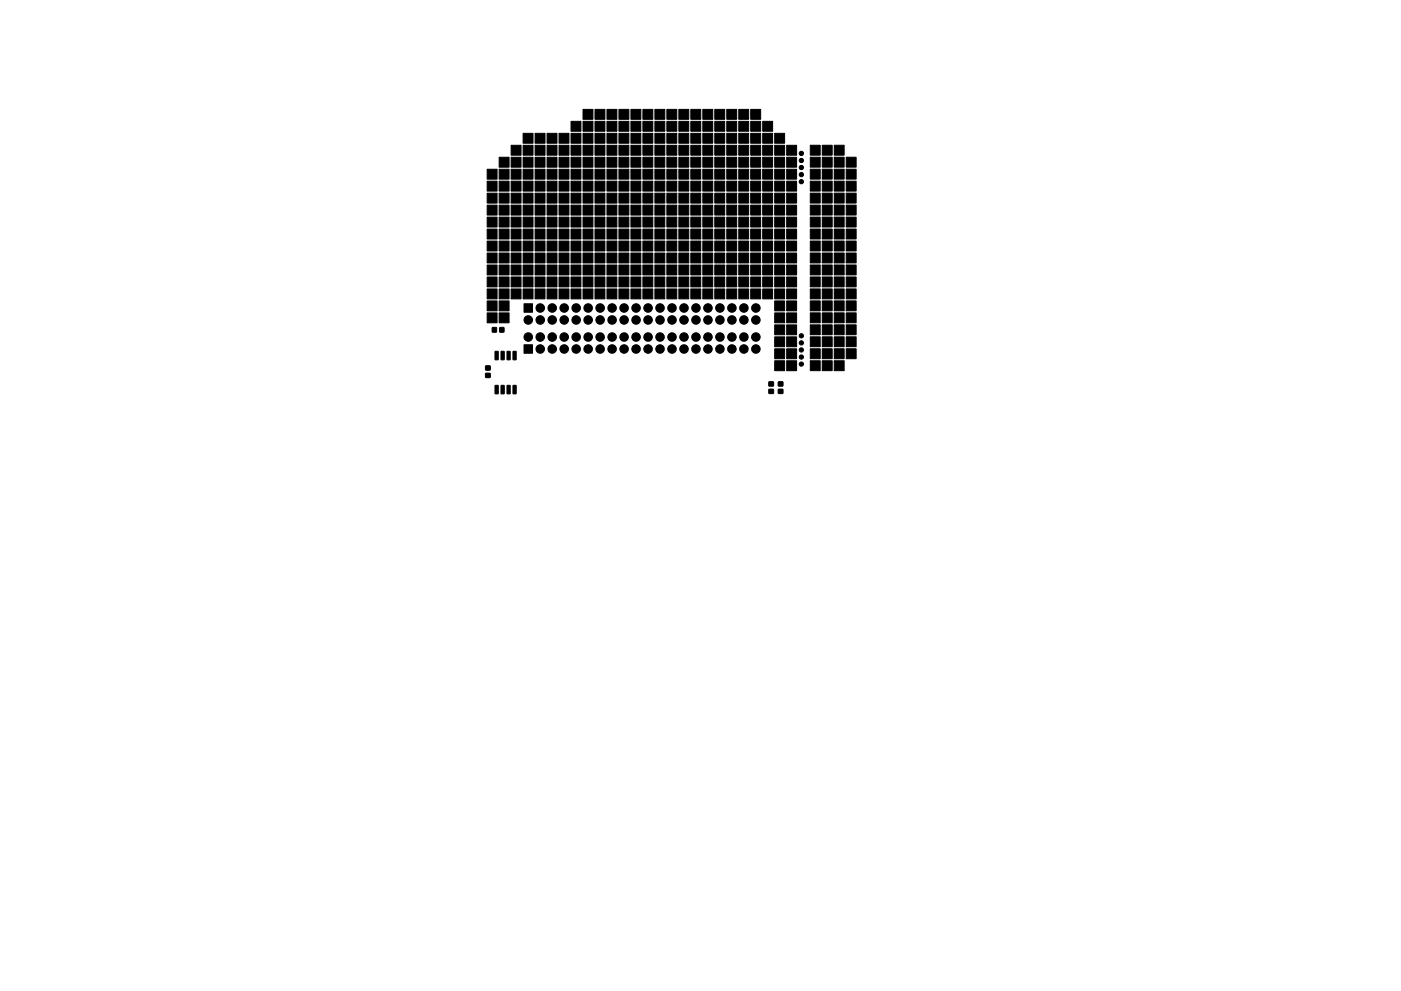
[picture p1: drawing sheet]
<svg xmlns="http://www.w3.org/2000/svg" width="297mm" height="210mm" viewBox="0 0 297 210" stroke-linecap="round" stroke-linejoin="round" font-family="sans-serif">
<g fill="#000" stroke="#000" stroke-width=".21">
<path d="M103.3 35.9h2.1v2.1h-2.1zM105.8 35.9h2.1v2.1h-2.1zM105.8 33.4h2.1v2.1h-2.1zM108.4 35.9h2.1v2.1h-2.1zM108.4 33.4h2.1v2.1h-2.1zM108.4 30.8h2.1v2.1h-2.1zM110.9 35.9h2.1v2.1h-2.1zM110.9 33.4h2.1v2.1h-2.1zM110.9 30.8h2.1v2.1h-2.1zM110.9 28.3h2.1v2.1h-2.1zM113.4 35.9h2.2v2.1h-2.2zM113.4 33.4h2.2v2.1h-2.2z"/>
<path d="M113.4 30.8h2.2v2.1h-2.2zM113.4 28.3h2.2v2.1h-2.2zM116 35.9h2.1v2.1h-2.1zM116 33.4h2.1v2.1h-2.1zM116 30.8h2.1v2.1h-2.1zM116 28.3h2.1v2.1h-2.1zM118.5 35.9h2.1v2.1h-2.1zM118.5 33.4h2.1v2.1h-2.1zM118.5 30.8h2.1v2.1h-2.1zM118.5 28.3h2.1v2.1h-2.1zM121.1 35.9h2.1v2.1h-2.1zM121.1 33.4h2.1v2.1h-2.1z"/>
<path d="M121.1 30.8h2.1v2.1h-2.1zM121.1 28.3h2.1v2.1h-2.1zM121.1 25.7h2.1v2.1h-2.1zM123.6 35.9h2.1v2.1h-2.1zM123.6 33.4h2.1v2.1h-2.1zM123.6 30.8h2.1v2.1h-2.1zM123.6 28.3h2.1v2.1h-2.1zM123.6 25.7h2.1v2.1h-2.1zM123.6 23.2h2.1v2.1h-2.1zM126.1 35.9h2.2v2.1h-2.2zM126.1 33.4h2.2v2.1h-2.2zM126.1 30.8h2.2v2.1h-2.2z"/>
<path d="M126.1 28.3h2.2v2.1h-2.2zM126.1 25.7h2.2v2.1h-2.2zM126.1 23.2h2.2v2.1h-2.2zM128.7 35.9h2.1v2.1h-2.1zM128.7 33.4h2.1v2.1h-2.1zM128.7 30.8h2.1v2.1h-2.1zM128.7 28.3h2.1v2.1h-2.1zM128.7 25.7h2.1v2.1h-2.1zM128.7 23.2h2.1v2.1h-2.1zM131.2 35.9h2.1v2.1h-2.1zM131.2 33.4h2.1v2.1h-2.1zM131.2 30.8h2.1v2.1h-2.1z"/>
<path d="M131.2 28.3h2.1v2.1h-2.1zM131.2 25.7h2.1v2.1h-2.1zM131.2 23.2h2.1v2.1h-2.1zM133.8 35.9h2.1v2.1h-2.1zM133.8 33.4h2.1v2.1h-2.1zM133.8 30.8h2.1v2.1h-2.1zM133.8 28.3h2.1v2.1h-2.1zM133.8 25.7h2.1v2.1h-2.1zM133.8 23.2h2.1v2.1h-2.1zM136.3 35.9h2.1v2.1h-2.1zM136.3 33.4h2.1v2.1h-2.1zM136.3 30.8h2.1v2.1h-2.1z"/>
<path d="M136.3 28.3h2.1v2.1h-2.1zM136.3 25.7h2.1v2.1h-2.1zM136.3 23.2h2.1v2.1h-2.1zM138.8 35.9h2.2v2.1h-2.2zM138.8 33.4h2.2v2.1h-2.2zM138.8 30.8h2.2v2.1h-2.2zM138.8 28.3h2.2v2.1h-2.2zM138.8 25.7h2.2v2.1h-2.2zM138.8 23.2h2.2v2.1h-2.2zM141.4 35.9h2.1v2.1h-2.1zM141.4 33.4h2.1v2.1h-2.1zM141.4 30.8h2.1v2.1h-2.1z"/>
<path d="M141.4 28.3h2.1v2.1h-2.1zM141.4 25.7h2.1v2.1h-2.1zM141.4 23.2h2.1v2.1h-2.1zM143.9 35.9h2.1v2.1h-2.1zM143.9 33.4h2.1v2.1h-2.1zM143.9 30.8h2.1v2.1h-2.1zM143.9 28.3h2.1v2.1h-2.1zM143.9 25.7h2.1v2.1h-2.1zM143.9 23.2h2.1v2.1h-2.1zM146.5 35.9h2.1v2.1h-2.1zM146.5 33.4h2.1v2.1h-2.1zM146.5 30.8h2.1v2.1h-2.1z"/>
<path d="M146.5 28.3h2.1v2.1h-2.1zM146.5 25.7h2.1v2.1h-2.1zM146.5 23.2h2.1v2.1h-2.1zM149 35.9h2.1v2.1h-2.1zM149 33.4h2.1v2.1h-2.1zM149 30.8h2.1v2.1h-2.1zM149 28.3h2.1v2.1h-2.1zM149 25.7h2.1v2.1h-2.1zM149 23.2h2.1v2.1h-2.1zM151.5 35.9h2.2v2.1h-2.2zM151.5 33.4h2.2v2.1h-2.2zM151.5 30.8h2.2v2.1h-2.2z"/>
<path d="M151.5 28.3h2.2v2.1h-2.2zM151.5 25.7h2.2v2.1h-2.2zM151.5 23.2h2.2v2.1h-2.2zM154.1 35.9h2.1v2.1h-2.1zM154.1 33.4h2.1v2.1h-2.1zM154.1 30.8h2.1v2.1h-2.1zM154.1 28.3h2.1v2.1h-2.1zM154.1 25.7h2.1v2.1h-2.1zM154.1 23.2h2.1v2.1h-2.1zM156.6 35.9h2.1v2.1h-2.1zM156.6 33.4h2.1v2.1h-2.1zM156.6 30.8h2.1v2.1h-2.1z"/>
<path d="M156.6 28.3h2.1v2.1h-2.1zM156.6 25.7h2.1v2.1h-2.1zM156.6 23.2h2.1v2.1h-2.1zM159.2 35.9h2.1v2.1h-2.1zM159.2 33.4h2.1v2.1h-2.1zM159.2 30.8h2.1v2.1h-2.1zM159.2 28.3h2.1v2.1h-2.1zM159.2 25.7h2.1v2.1h-2.1zM159.2 23.2h2.1v2.1h-2.1zM161.7 35.9h2.1v2.1h-2.1zM161.7 33.4h2.1v2.1h-2.1zM161.7 30.8h2.1v2.1h-2.1z"/>
<path d="M161.7 28.3h2.1v2.1h-2.1zM161.7 25.7h2.1v2.1h-2.1zM164.2 35.9h2.2v2.1h-2.2zM164.2 33.4h2.2v2.1h-2.2zM164.2 30.8h2.2v2.1h-2.2zM164.2 28.3h2.2v2.1h-2.2zM166.8 35.9h2.1v2.1h-2.1zM166.8 33.4h2.1v2.1h-2.1zM166.8 30.8h2.1v2.1h-2.1zM171.8 35.9h2.1v2.1h-2.1zM171.8 33.4h2.1v2.1h-2.1zM171.8 30.8h2.1v2.1h-2.1z"/>
<path d="M174.3 35.9h2.1v2.1h-2.1zM174.3 33.4h2.1v2.1h-2.1zM174.3 30.8h2.1v2.1h-2.1zM176.9 35.9h2.1v2.1h-2.1zM176.9 33.4h2.1v2.1h-2.1zM176.9 30.8h2.1v2.1h-2.1zM179.4 35.9h2.1v2.1h-2.1zM179.4 33.4h2.1v2.1h-2.1zM103.3 56.2h2.1v2.1h-2.1zM103.3 53.7h2.1v2.1h-2.1zM103.3 51.1h2.1v2.1h-2.1zM103.3 48.6h2.1v2.1h-2.1z"/>
<path d="M103.3 46.1h2.1v2.1h-2.1zM103.3 43.5h2.1v2.1h-2.1zM103.3 41h2.1v2.1h-2.1zM103.3 38.4h2.1v2.1h-2.1zM105.8 56.2h2.1v2.1h-2.1zM105.8 53.7h2.1v2.1h-2.1zM105.8 51.1h2.1v2.1h-2.1zM105.8 48.6h2.1v2.1h-2.1zM105.8 46.1h2.1v2.1h-2.1zM105.8 43.5h2.1v2.1h-2.1zM105.8 41h2.1v2.1h-2.1zM105.8 38.4h2.1v2.1h-2.1z"/>
<path d="M108.4 56.2h2.1v2.1h-2.1zM108.4 53.7h2.1v2.1h-2.1zM108.4 51.1h2.1v2.1h-2.1zM108.4 48.6h2.1v2.1h-2.1zM108.4 46.1h2.1v2.1h-2.1zM108.4 43.5h2.1v2.1h-2.1zM108.4 41h2.1v2.1h-2.1zM108.4 38.4h2.1v2.1h-2.1zM110.9 56.2h2.1v2.1h-2.1zM110.9 53.7h2.1v2.1h-2.1zM110.9 51.1h2.1v2.1h-2.1zM110.9 48.6h2.1v2.1h-2.1z"/>
<path d="M110.9 46.1h2.1v2.1h-2.1zM110.9 43.5h2.1v2.1h-2.1zM110.9 41h2.1v2.1h-2.1zM110.9 38.4h2.1v2.1h-2.1zM113.4 56.2h2.2v2.1h-2.2zM113.4 53.7h2.2v2.1h-2.2zM113.4 51.1h2.2v2.1h-2.2zM113.4 48.6h2.2v2.1h-2.2zM113.4 46.1h2.2v2.1h-2.2zM113.4 43.5h2.2v2.1h-2.2zM113.4 41h2.2v2.1h-2.2zM113.4 38.4h2.2v2.1h-2.2z"/>
<path d="M116 56.2h2.1v2.1h-2.1zM116 53.7h2.1v2.1h-2.1zM116 51.1h2.1v2.1h-2.1zM116 48.6h2.1v2.1h-2.1zM116 46.1h2.1v2.1h-2.1zM116 43.5h2.1v2.1h-2.1zM116 41h2.1v2.1h-2.1zM116 38.4h2.1v2.1h-2.1zM118.5 56.2h2.1v2.1h-2.1zM118.5 53.7h2.1v2.1h-2.1zM118.5 51.1h2.1v2.1h-2.1zM118.5 48.6h2.1v2.1h-2.1z"/>
<path d="M118.5 46.1h2.1v2.1h-2.1zM118.5 43.5h2.1v2.1h-2.1zM118.5 41h2.1v2.1h-2.1zM118.5 38.4h2.1v2.1h-2.1zM121.1 56.2h2.1v2.1h-2.1zM121.1 53.7h2.1v2.1h-2.1zM121.1 51.1h2.1v2.1h-2.1zM121.1 48.6h2.1v2.1h-2.1zM121.1 46.1h2.1v2.1h-2.1zM121.1 43.5h2.1v2.1h-2.1zM121.1 41h2.1v2.1h-2.1zM121.1 38.4h2.1v2.1h-2.1z"/>
<path d="M123.6 56.2h2.1v2.1h-2.1zM123.6 53.7h2.1v2.1h-2.1zM123.6 51.1h2.1v2.1h-2.1zM123.6 48.6h2.1v2.1h-2.1zM123.6 46.1h2.1v2.1h-2.1zM123.6 43.5h2.1v2.1h-2.1zM123.6 41h2.1v2.1h-2.1zM123.6 38.4h2.1v2.1h-2.1zM126.1 56.2h2.2v2.1h-2.2zM126.1 53.7h2.2v2.1h-2.2zM126.1 51.1h2.2v2.1h-2.2zM126.1 48.6h2.2v2.1h-2.2z"/>
<path d="M126.1 46.1h2.2v2.1h-2.2zM126.1 43.5h2.2v2.1h-2.2zM126.1 41h2.2v2.1h-2.2zM126.1 38.4h2.2v2.1h-2.2zM128.7 56.2h2.1v2.1h-2.1zM128.7 53.7h2.1v2.1h-2.1zM128.7 51.1h2.1v2.1h-2.1zM128.7 48.6h2.1v2.1h-2.1zM128.7 46.1h2.1v2.1h-2.1zM128.7 43.5h2.1v2.1h-2.1zM128.7 41h2.1v2.1h-2.1zM128.7 38.4h2.1v2.1h-2.1z"/>
<path d="M131.2 56.2h2.1v2.1h-2.1zM131.2 53.7h2.1v2.1h-2.1zM131.2 51.1h2.1v2.1h-2.1zM131.2 48.6h2.1v2.1h-2.1zM131.2 46.1h2.1v2.1h-2.1zM131.2 43.5h2.1v2.1h-2.1zM131.2 41h2.1v2.1h-2.1zM131.2 38.4h2.1v2.1h-2.1zM133.8 56.2h2.1v2.1h-2.1zM133.8 53.7h2.1v2.1h-2.1zM133.8 51.1h2.1v2.1h-2.1zM133.8 48.6h2.1v2.1h-2.1z"/>
<path d="M133.8 46.1h2.1v2.1h-2.1zM133.8 43.5h2.1v2.1h-2.1zM133.8 41h2.1v2.1h-2.1zM133.8 38.4h2.1v2.1h-2.1zM136.3 56.2h2.1v2.1h-2.1zM136.3 53.7h2.1v2.1h-2.1zM136.3 51.1h2.1v2.1h-2.1zM136.3 48.6h2.1v2.1h-2.1zM136.3 46.1h2.1v2.1h-2.1zM136.3 43.5h2.1v2.1h-2.1zM136.3 41h2.1v2.1h-2.1zM136.3 38.4h2.1v2.1h-2.1z"/>
<path d="M138.8 56.2h2.2v2.1h-2.2zM138.8 53.7h2.2v2.1h-2.2zM138.8 51.1h2.2v2.1h-2.2zM138.8 48.6h2.2v2.1h-2.2zM138.8 46.1h2.2v2.1h-2.2zM138.8 43.5h2.2v2.1h-2.2zM138.8 41h2.2v2.1h-2.2zM138.8 38.4h2.2v2.1h-2.2zM141.4 56.2h2.1v2.1h-2.1zM141.4 53.7h2.1v2.1h-2.1zM141.4 51.1h2.1v2.1h-2.1zM141.4 48.6h2.1v2.1h-2.1z"/>
<path d="M141.4 46.1h2.1v2.1h-2.1zM141.4 43.5h2.1v2.1h-2.1zM141.4 41h2.1v2.1h-2.1zM141.4 38.4h2.1v2.1h-2.1zM143.9 56.2h2.1v2.1h-2.1zM143.9 53.7h2.1v2.1h-2.1zM143.9 51.1h2.1v2.1h-2.1zM143.9 48.6h2.1v2.1h-2.1zM143.9 46.1h2.1v2.1h-2.1zM143.9 43.5h2.1v2.1h-2.1zM143.9 41h2.1v2.1h-2.1zM143.9 38.4h2.1v2.1h-2.1z"/>
<path d="M146.5 56.2h2.1v2.1h-2.1zM146.5 53.7h2.1v2.1h-2.1zM146.5 51.1h2.1v2.1h-2.1zM146.5 48.6h2.1v2.1h-2.1zM146.5 46.1h2.1v2.1h-2.1zM146.5 43.5h2.1v2.1h-2.1zM146.5 41h2.1v2.1h-2.1zM146.5 38.4h2.1v2.1h-2.1zM149 56.2h2.1v2.1h-2.1zM149 53.7h2.1v2.1h-2.1zM149 51.1h2.1v2.1h-2.1zM149 48.6h2.1v2.1h-2.1z"/>
<path d="M149 46.1h2.1v2.1h-2.1zM149 43.5h2.1v2.1h-2.1zM149 41h2.1v2.1h-2.1zM149 38.4h2.1v2.1h-2.1zM151.5 56.2h2.2v2.1h-2.2zM151.5 53.7h2.2v2.1h-2.2zM151.5 51.1h2.2v2.1h-2.2zM151.5 48.6h2.2v2.1h-2.2zM151.5 46.1h2.2v2.1h-2.2zM151.5 43.5h2.2v2.1h-2.2zM151.5 41h2.2v2.1h-2.2zM151.5 38.4h2.2v2.1h-2.2z"/>
<path d="M154.1 56.2h2.1v2.1h-2.1zM154.1 53.7h2.1v2.1h-2.1zM154.1 51.1h2.1v2.1h-2.1zM154.1 48.6h2.1v2.1h-2.1zM154.1 46.1h2.1v2.1h-2.1zM154.1 43.5h2.1v2.1h-2.1zM154.1 41h2.1v2.1h-2.1zM154.1 38.4h2.1v2.1h-2.1zM156.6 56.2h2.1v2.1h-2.1zM156.6 53.7h2.1v2.1h-2.1zM156.6 51.1h2.1v2.1h-2.1zM156.6 48.6h2.1v2.1h-2.1z"/>
<path d="M156.6 46.1h2.1v2.1h-2.1zM156.6 43.5h2.1v2.1h-2.1zM156.6 41h2.1v2.1h-2.1zM156.6 38.4h2.1v2.1h-2.1zM159.2 56.2h2.1v2.1h-2.1zM159.2 53.7h2.1v2.1h-2.1zM159.2 51.1h2.1v2.1h-2.1zM159.2 48.6h2.1v2.1h-2.1zM159.2 46.1h2.1v2.1h-2.1zM159.2 43.5h2.1v2.1h-2.1zM159.2 41h2.1v2.1h-2.1zM159.2 38.4h2.1v2.1h-2.1z"/>
<path d="M161.7 56.2h2.1v2.1h-2.1zM161.7 53.7h2.1v2.1h-2.1zM161.7 51.1h2.1v2.1h-2.1zM161.7 48.6h2.1v2.1h-2.1zM161.7 46.1h2.1v2.1h-2.1zM161.7 43.5h2.1v2.1h-2.1zM161.7 41h2.1v2.1h-2.1zM161.7 38.4h2.1v2.1h-2.1zM164.2 56.2h2.2v2.1h-2.2zM164.2 53.7h2.2v2.1h-2.2zM164.2 51.1h2.2v2.1h-2.2zM164.2 48.6h2.2v2.1h-2.2z"/>
<path d="M164.2 46.1h2.2v2.1h-2.2zM164.2 43.5h2.2v2.1h-2.2zM164.2 41h2.2v2.1h-2.2zM164.2 38.4h2.2v2.1h-2.2zM166.8 56.2h2.1v2.1h-2.1zM166.8 53.7h2.1v2.1h-2.1zM166.8 51.1h2.1v2.1h-2.1zM166.8 48.6h2.1v2.1h-2.1zM166.8 46.1h2.1v2.1h-2.1zM166.8 43.5h2.1v2.1h-2.1zM166.8 41h2.1v2.1h-2.1zM166.8 38.4h2.1v2.1h-2.1z"/>
<path d="M171.8 56.2h2.1v2.1h-2.1zM171.8 53.7h2.1v2.1h-2.1zM171.8 51.1h2.1v2.1h-2.1zM171.8 48.6h2.1v2.1h-2.1zM171.8 46.1h2.1v2.1h-2.1zM171.8 43.5h2.1v2.1h-2.1zM171.8 41h2.1v2.1h-2.1zM171.8 38.4h2.1v2.1h-2.1zM174.3 56.2h2.1v2.1h-2.1zM174.3 53.7h2.1v2.1h-2.1zM174.3 51.1h2.1v2.1h-2.1zM174.3 48.6h2.1v2.1h-2.1z"/>
<path d="M174.3 46.1h2.1v2.1h-2.1zM174.3 43.5h2.1v2.1h-2.1zM174.3 41h2.1v2.1h-2.1zM174.3 38.4h2.1v2.1h-2.1zM176.9 56.2h2.1v2.1h-2.1zM176.9 53.7h2.1v2.1h-2.1zM176.9 51.1h2.1v2.1h-2.1zM176.9 48.6h2.1v2.1h-2.1zM176.9 46.1h2.1v2.1h-2.1zM176.9 43.5h2.1v2.1h-2.1zM176.9 41h2.1v2.1h-2.1zM176.9 38.4h2.1v2.1h-2.1z"/>
<path d="M179.4 56.2h2.1v2.1h-2.1zM179.4 53.7h2.1v2.1h-2.1zM179.4 51.1h2.1v2.1h-2.1zM179.4 48.6h2.1v2.1h-2.1zM179.4 46.1h2.1v2.1h-2.1zM179.4 43.5h2.1v2.1h-2.1zM179.4 41h2.1v2.1h-2.1zM179.4 38.4h2.1v2.1h-2.1zM103 79.2h.9v.9h-.9zM103 77.6h.9v.9h-.9zM104.4 69.5h.9v1h-.9zM103.3 66.4h2.1v2.1h-2.1z"/>
<path d="M103.3 63.8h2.1v2.1h-2.1zM103.3 61.3h2.1v2.1h-2.1zM103.3 58.8h2.1v2.1h-2.1zM105 74.6h.6v1.7h-.6zM106 69.5h.8v1h-.8zM106.2 74.6h.7l-.1 1.7h-.6zM105.8 66.4h2.1v2.1h-2.1zM105.8 63.8h2.1v2.1h-2.1zM105.8 61.3h2.1v2.1h-2.1zM105.8 58.8h2.1v2.1h-2.1zM107.5 74.6h.7l-.1 1.7h-.6zM108.8 74.6h.6v1.7h-.6z"/>
<path d="M108.4 61.3h2.1v2.1h-2.1zM108.4 58.8h2.1v2.1h-2.1zM111.1 73.1h1.8v1.8h-1.8zM111.1 64.4h1.8v1.8h-1.8zM110.9 61.3h2.1v2.1h-2.1zM110.9 58.8h2.1v2.1h-2.1zM113.4 61.3h2.2v2.1h-2.2zM113.4 58.8h2.2v2.1h-2.2zM116 61.3h2.1v2.1h-2.1zM116 58.8h2.1v2.1h-2.1zM118.5 61.3h2.1v2.1h-2.1zM118.5 58.8h2.1v2.1h-2.1z"/>
<path d="M121.1 61.3h2.1v2.1h-2.1zM121.1 58.8h2.1v2.1h-2.1zM123.6 61.3h2.1v2.1h-2.1zM123.6 58.8h2.1v2.1h-2.1zM126.1 61.3h2.2v2.1h-2.2zM126.1 58.8h2.2v2.1h-2.2zM128.7 61.3h2.1v2.1h-2.1zM128.7 58.8h2.1v2.1h-2.1zM131.2 61.3h2.1v2.1h-2.1zM131.2 58.8h2.1v2.1h-2.1zM133.8 61.3h2.1v2.1h-2.1zM133.8 58.8h2.1v2.1h-2.1z"/>
<path d="M136.3 61.3h2.1v2.1h-2.1zM136.3 58.8h2.1v2.1h-2.1zM138.8 61.3h2.2v2.1h-2.2zM138.8 58.8h2.2v2.1h-2.2zM141.4 61.3h2.1v2.1h-2.1zM141.4 58.8h2.1v2.1h-2.1zM143.9 61.3h2.1v2.1h-2.1zM143.9 58.8h2.1v2.1h-2.1zM146.5 61.3h2.1v2.1h-2.1zM146.5 58.8h2.1v2.1h-2.1zM149 61.3h2.1v2.1h-2.1zM149 58.8h2.1v2.1h-2.1z"/>
<path d="M151.5 61.3h2.2v2.1h-2.2zM151.5 58.8h2.2v2.1h-2.2zM154.1 61.3h2.1v2.1h-2.1zM154.1 58.8h2.1v2.1h-2.1zM156.6 61.3h2.1v2.1h-2.1zM156.6 58.8h2.1v2.1h-2.1zM159.2 61.3h2.1v2.1h-2.1zM159.2 58.8h2.1v2.1h-2.1zM161.7 61.3h2.1v2.1h-2.1zM161.7 58.8h2.1v2.1h-2.1zM164.2 76.5h2.2v2.1h-2.2zM164.2 74h2.2v2.1h-2.2z"/>
<path d="M164.2 71.5h2.2v2.1h-2.2zM164.2 68.9h2.2v2.1h-2.2zM164.2 66.4h2.2v2.1h-2.2zM164.2 63.8h2.2v2.1h-2.2zM164.2 61.3h2.2v2.1h-2.2zM164.2 58.8h2.2v2.1h-2.2zM166.8 76.5h2.1v2.1h-2.1zM166.8 74h2.1v2.1h-2.1zM166.8 71.5h2.1v2.1h-2.1zM166.8 68.9h2.1v2.1h-2.1zM166.8 66.4h2.1v2.1h-2.1zM166.8 63.8h2.1v2.1h-2.1z"/>
<path d="M166.8 61.3h2.1v2.1h-2.1zM166.8 58.8h2.1v2.1h-2.1zM171.8 76.5h2.1v2.1h-2.1zM171.8 74h2.1v2.1h-2.1zM171.8 71.5h2.1v2.1h-2.1zM171.8 68.9h2.1v2.1h-2.1zM171.8 66.4h2.1v2.1h-2.1zM171.8 63.8h2.1v2.1h-2.1zM171.8 61.3h2.1v2.1h-2.1zM171.8 58.8h2.1v2.1h-2.1zM174.3 76.5h2.1v2.1h-2.1zM174.3 74h2.1v2.1h-2.1z"/>
<path d="M174.3 71.5h2.1v2.1h-2.1zM174.3 68.9h2.1v2.1h-2.1zM174.3 66.4h2.1v2.1h-2.1zM174.3 63.8h2.1v2.1h-2.1zM174.3 61.3h2.1v2.1h-2.1zM174.3 58.8h2.1v2.1h-2.1zM176.9 76.5h2.1v2.1h-2.1zM176.9 74h2.1v2.1h-2.1zM176.9 71.5h2.1v2.1h-2.1zM176.9 68.9h2.1v2.1h-2.1zM176.9 66.4h2.1v2.1h-2.1zM176.9 63.8h2.1v2.1h-2.1z"/>
<path d="M176.9 61.3h2.1v2.1h-2.1zM176.9 58.8h2.1v2.1h-2.1zM179.4 74h2.1v2.1h-2.1zM179.4 71.5h2.1v2.1h-2.1zM179.4 68.9h2.1v2.1h-2.1zM179.4 66.4h2.1v2.1h-2.1zM179.4 63.8h2.1v2.1h-2.1zM179.4 61.3h2.1v2.1h-2.1zM179.4 58.8h2.1v2.1h-2.1zM105 81.8h.6v1.8l-.6-.1zM106.2 81.8h.7l-.1 1.8-.6-.1zM107.5 81.8h.7l-.1 1.8-.6-.1z"/>
<path d="M108.8 81.8h.6v1.8l-.6-.1zM163 82.6h1v.9h-1zM163 81h1v.9h-1zM165 82.6h1v.9h-1zM165 81h1v.9h-1z"/>
<circle cx="169.9" cy="37" r=".45"/>
<circle cx="169.9" cy="35.5" r=".45"/>
<circle cx="169.9" cy="34" r=".45"/>
<circle cx="169.9" cy="38.5" r=".45"/>
<circle cx="169.9" cy="32.5" r=".45"/>
<circle cx="112" cy="71.5" r=".9"/>
<circle cx="112" cy="67.9" r=".9"/>
<circle cx="114.5" cy="74.1" r=".9"/>
<circle cx="114.5" cy="71.5" r=".9"/>
<circle cx="114.5" cy="67.9" r=".9"/>
<circle cx="114.5" cy="65.4" r=".9"/>
<circle cx="117.1" cy="74.1" r=".9"/>
<circle cx="117.1" cy="71.5" r=".9"/>
<circle cx="117.1" cy="65.4" r=".9"/>
<circle cx="117.1" cy="67.9" r=".9"/>
<circle cx="119.6" cy="74.1" r=".9"/>
<circle cx="119.6" cy="71.5" r=".9"/>
<circle cx="119.6" cy="65.4" r=".9"/>
<circle cx="119.6" cy="67.9" r=".9"/>
<circle cx="122.2" cy="74.1" r=".9"/>
<circle cx="122.2" cy="71.5" r=".9"/>
<circle cx="122.2" cy="67.9" r=".9"/>
<circle cx="122.2" cy="65.4" r=".9"/>
<circle cx="124.7" cy="74.1" r=".9"/>
<circle cx="124.7" cy="71.5" r=".9"/>
<circle cx="124.7" cy="65.4" r=".9"/>
<circle cx="124.7" cy="67.9" r=".9"/>
<circle cx="127.2" cy="74.1" r=".9"/>
<circle cx="127.2" cy="71.5" r=".9"/>
<circle cx="127.2" cy="65.4" r=".9"/>
<circle cx="127.2" cy="67.9" r=".9"/>
<circle cx="129.8" cy="71.5" r=".9"/>
<circle cx="129.8" cy="74.1" r=".9"/>
<circle cx="129.8" cy="67.9" r=".9"/>
<circle cx="129.8" cy="65.4" r=".9"/>
<circle cx="132.3" cy="74.1" r=".9"/>
<circle cx="132.3" cy="71.5" r=".9"/>
<circle cx="132.3" cy="65.4" r=".9"/>
<circle cx="132.3" cy="67.9" r=".9"/>
<circle cx="134.9" cy="71.5" r=".9"/>
<circle cx="134.9" cy="74.1" r=".9"/>
<circle cx="134.9" cy="67.9" r=".9"/>
<circle cx="134.9" cy="65.4" r=".9"/>
<circle cx="137.4" cy="74.1" r=".9"/>
<circle cx="137.4" cy="71.5" r=".9"/>
<circle cx="137.4" cy="65.4" r=".9"/>
<circle cx="137.4" cy="67.9" r=".9"/>
<circle cx="139.9" cy="74.1" r=".9"/>
<circle cx="139.9" cy="71.5" r=".9"/>
<circle cx="139.9" cy="65.4" r=".9"/>
<circle cx="139.9" cy="67.9" r=".9"/>
<circle cx="142.5" cy="71.5" r=".9"/>
<circle cx="142.5" cy="74.1" r=".9"/>
<circle cx="142.5" cy="65.4" r=".9"/>
<circle cx="142.5" cy="67.9" r=".9"/>
<circle cx="145" cy="74.1" r=".9"/>
<circle cx="145" cy="71.5" r=".9"/>
<circle cx="145" cy="65.4" r=".9"/>
<circle cx="145" cy="67.9" r=".9"/>
<circle cx="147.6" cy="74.1" r=".9"/>
<circle cx="147.6" cy="71.5" r=".9"/>
<circle cx="147.6" cy="65.4" r=".9"/>
<circle cx="147.6" cy="67.9" r=".9"/>
<circle cx="150.1" cy="71.5" r=".9"/>
<circle cx="150.1" cy="74.1" r=".9"/>
<circle cx="150.1" cy="65.4" r=".9"/>
<circle cx="150.1" cy="67.9" r=".9"/>
<circle cx="152.6" cy="71.5" r=".9"/>
<circle cx="152.6" cy="74.1" r=".9"/>
<circle cx="152.6" cy="67.9" r=".9"/>
<circle cx="152.6" cy="65.4" r=".9"/>
<circle cx="155.2" cy="74.1" r=".9"/>
<circle cx="155.2" cy="71.5" r=".9"/>
<circle cx="155.2" cy="67.9" r=".9"/>
<circle cx="155.2" cy="65.4" r=".9"/>
<circle cx="157.7" cy="74.1" r=".9"/>
<circle cx="157.7" cy="71.5" r=".9"/>
<circle cx="157.7" cy="65.4" r=".9"/>
<circle cx="157.7" cy="67.9" r=".9"/>
<circle cx="160.3" cy="74.1" r=".9"/>
<circle cx="160.3" cy="71.5" r=".9"/>
<circle cx="160.3" cy="67.9" r=".9"/>
<circle cx="160.3" cy="65.4" r=".9"/>
<circle cx="169.9" cy="75.7" r=".45"/>
<circle cx="169.9" cy="72.7" r=".45"/>
<circle cx="169.9" cy="71.2" r=".45"/>
<circle cx="169.9" cy="77.2" r=".45"/>
<circle cx="169.9" cy="74.2" r=".45"/>
</g>
</svg>
